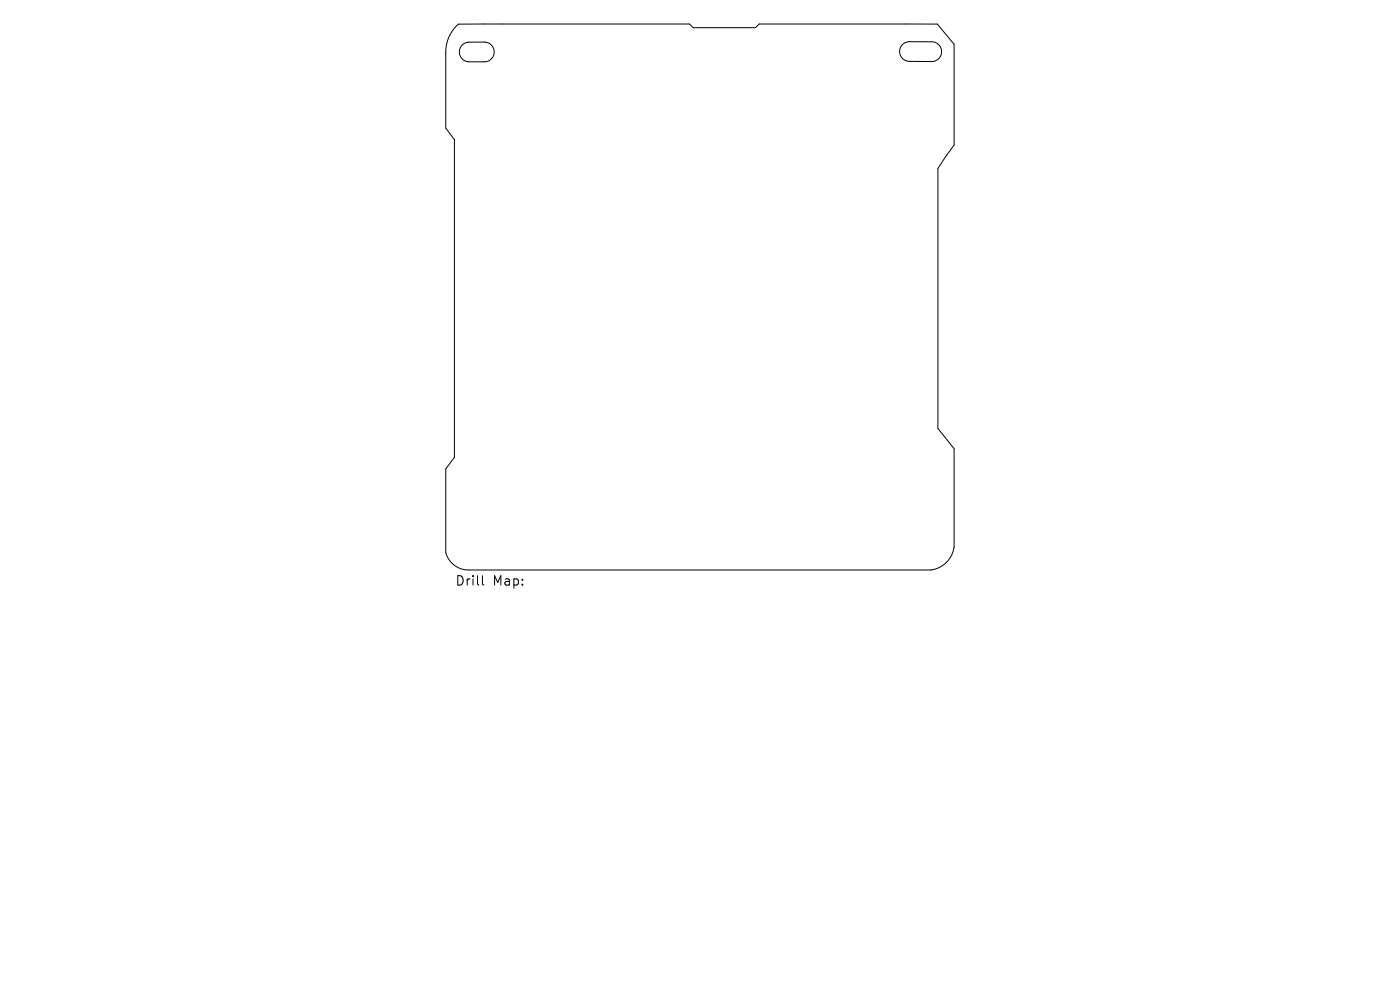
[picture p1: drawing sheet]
<svg xmlns="http://www.w3.org/2000/svg" width="297mm" height="210mm" viewBox="0 0 297 210" stroke-linecap="round" stroke-linejoin="round" font-family="sans-serif">
<defs><g id="words">
<g font-size="2.8">
<text x="96.5" y="124.5">Drill</text>
<text x="104.5" y="124.5">Map:</text>
</g>
</g></defs>
<path d="M96.7 5.6l.5-.5h49.1l.8 .8h13.2l.8-.8h37.8l3.5 4.3v21.4l-3.4 4.9v55.2l3.4 4.3v20.8a5.7 5.7 0 0 1-4.9 4.9h-98a5 5 0 0 1-4.9-3.7v-17.7l1.8-2.5v-67.4l-1.8-2.4v-16a8 8 0 0 1 2.1-5.6zM98.1 9.5l1.1-.5 3.5-.1a2.09 2.09 0 0 1 2.1 2.1 2.09 2.09 0 0 1-2.1 2.1h-3.3a2.09 2.09 0 0 1-1.8-1.4 2.09 2.09 0 0 1 .5-2.2zM191.5 9.4l.6-.4 .7-.2 4.8 .1a2.09 2.09 0 0 1 2.2 2 2.09 2.09 0 0 1-2.1 2.2l-4.8-.1a2.09 2.09 0 0 1-1.9-1.3 2.09 2.09 0 0 1 .5-2.3zM102.3 122.1v1.7l.3 .3" fill="none" stroke="#000" stroke-width=".21"/>
<use href="#words"/>
</svg>
